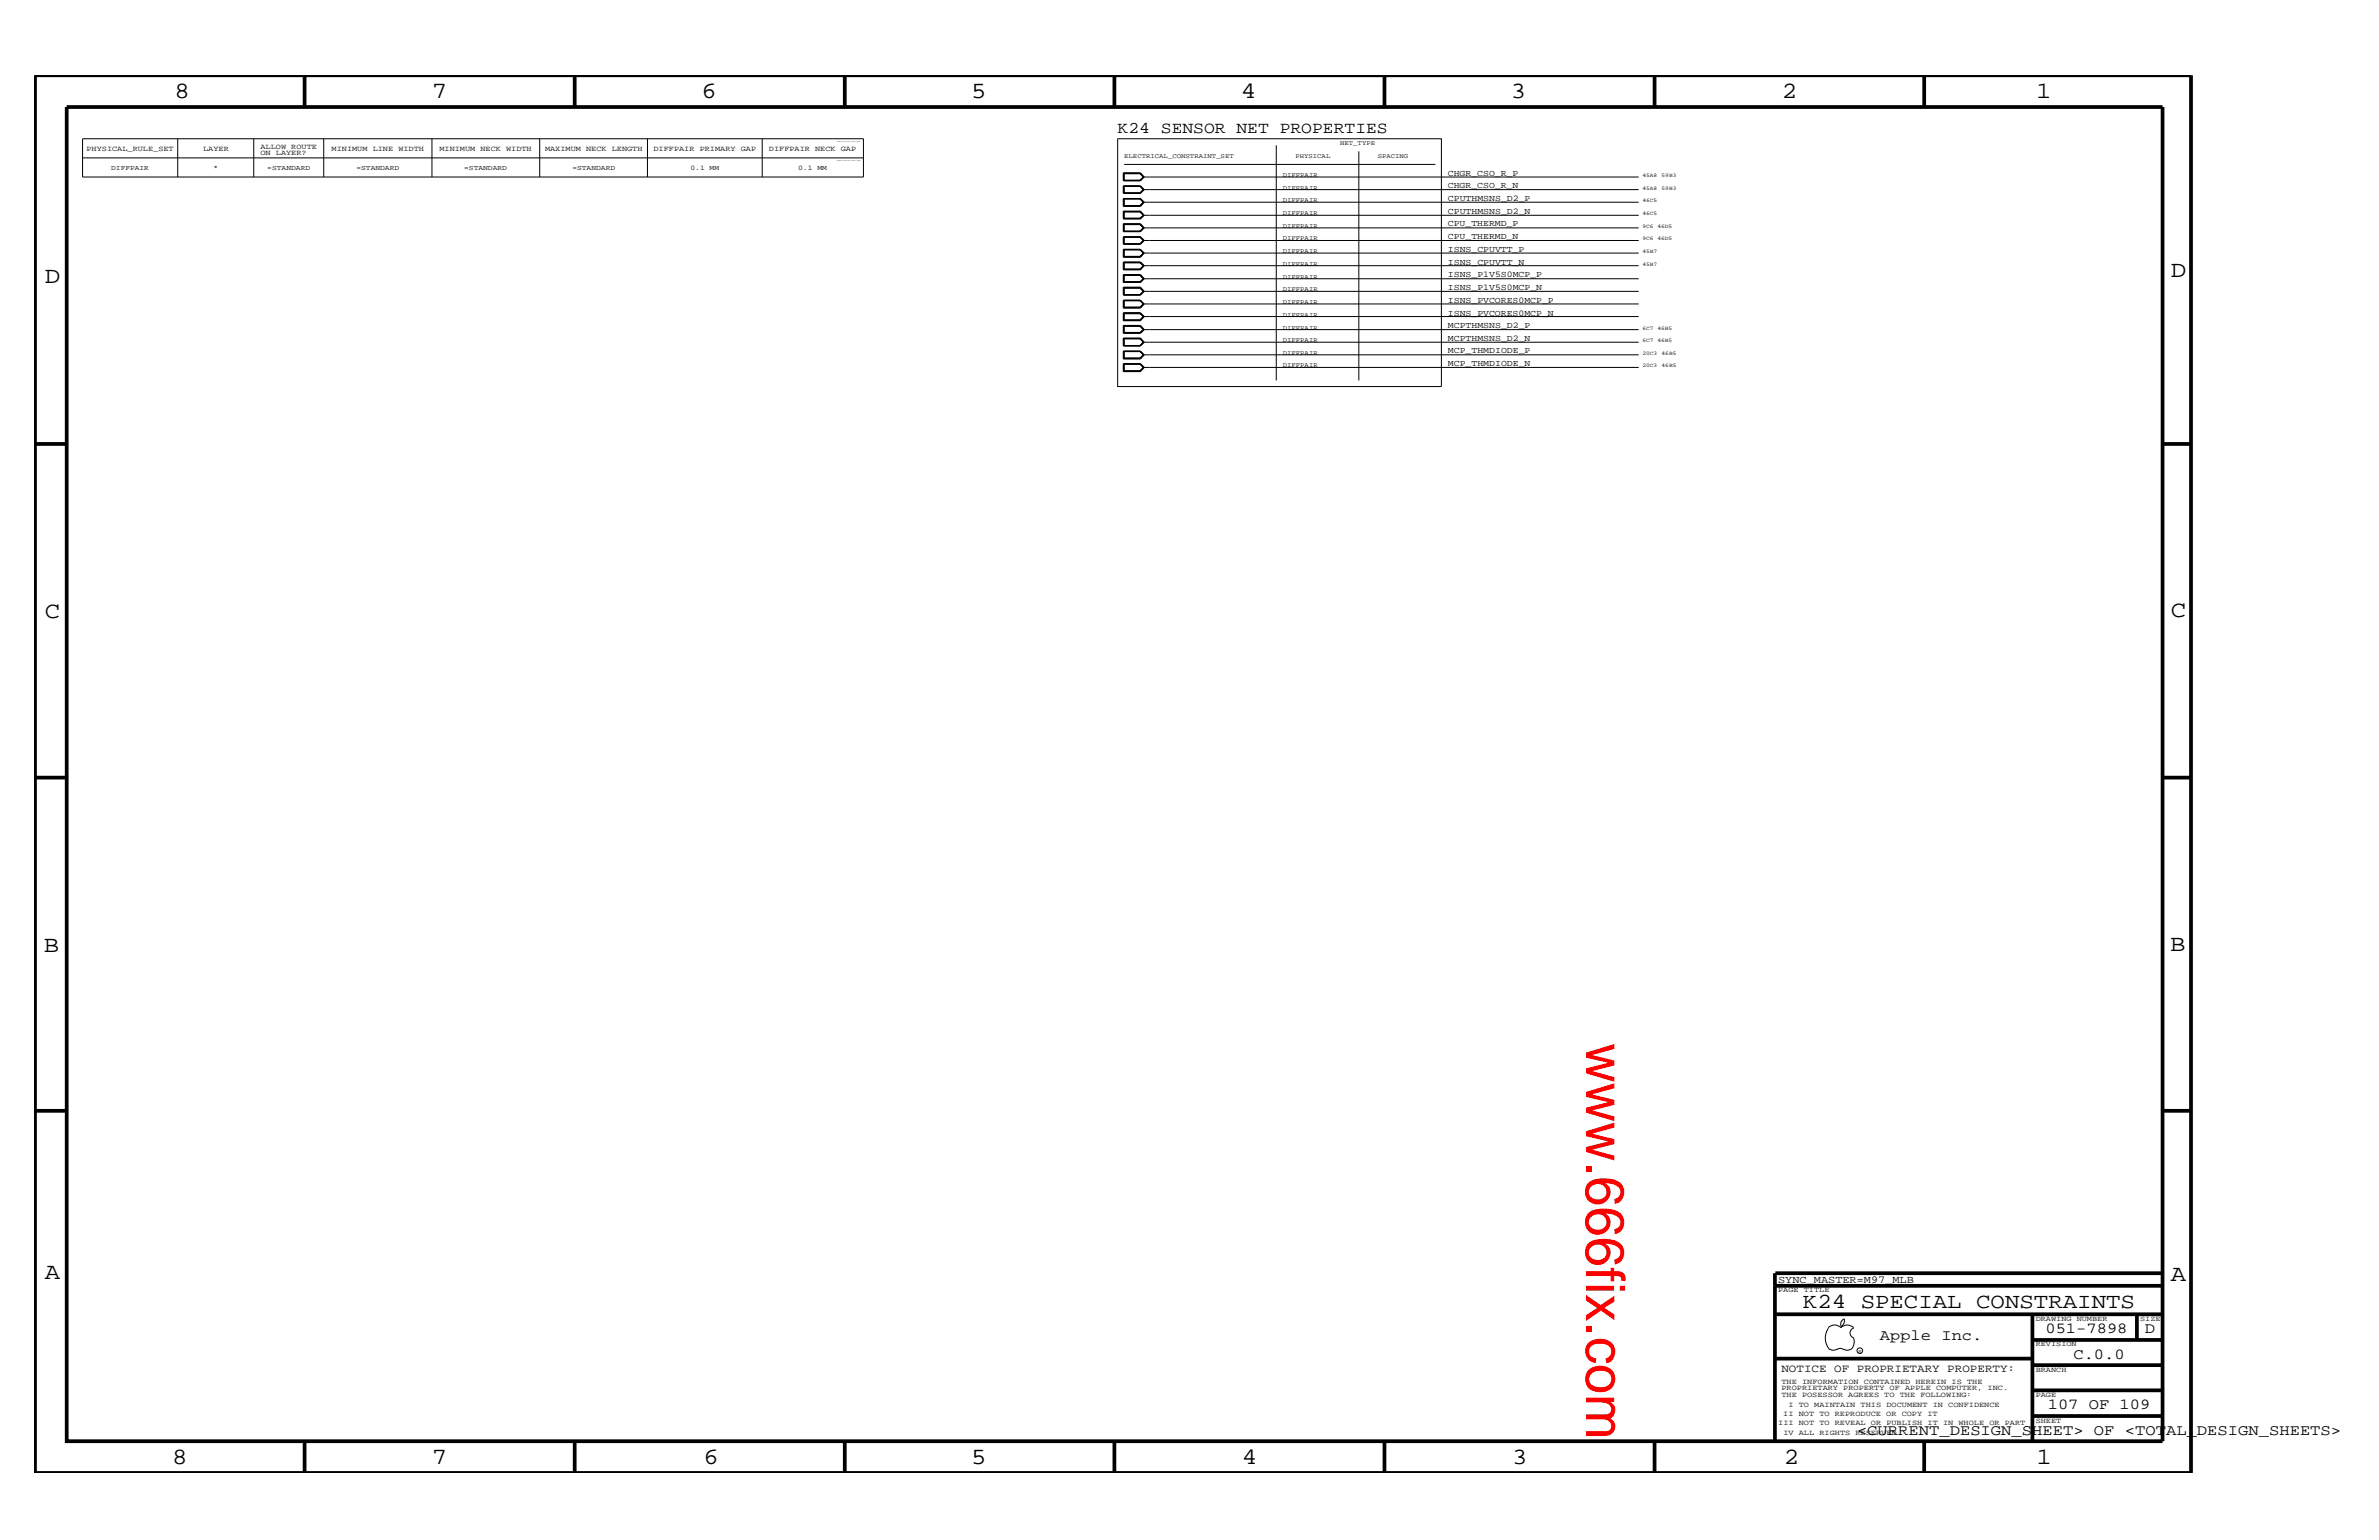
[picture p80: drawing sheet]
<svg xmlns="http://www.w3.org/2000/svg" width="432mm" height="279mm" viewBox="0 0 432 279" stroke-linecap="round" stroke-linejoin="round" font-family="sans-serif">
<defs><g id="words">
<text font-size="9.9" fill="#f00" x="287.9" y="189.3" transform="rotate(90 287.9 189.3)">www.666fix.com</text>
<g font-size="4.2">
<text x="31.7" y="17.8">8</text>
<text x="78.4" y="17.8">7</text>
<text x="127.3" y="17.8">6</text>
<text x="176.3" y="17.8">5</text>
<text x="225.2" y="17.8">4</text>
<text x="274.2" y="17.8">3</text>
<text x="323.4" y="17.8">2</text>
<text x="369.6" y="17.8">1</text>
<text x="8.1" y="51.3">D</text>
<text x="394" y="50.3">D</text>
<text x="8.1" y="112.1">C</text>
<text x="394" y="111.9">C</text>
<text x="8" y="172.7">B</text>
<text x="393.9" y="172.5">B</text>
<text x="8.1" y="232">A</text>
<text x="394" y="232.4">A</text>
<text x="31.2" y="265.6">8</text>
<text x="78.4" y="265.6">7</text>
<text x="127.7" y="265.6">6</text>
<text x="176.3" y="265.6">5</text>
<text x="225.4" y="265.6">4</text>
<text x="274.5" y="265.6">3</text>
<text x="323.8" y="265.6">2</text>
<text x="369.7" y="265.6">1</text>
</g>
<text font-size="3.9" x="327.2" y="237.3">K24 SPECIAL CONSTRAINTS</text>
<text font-size="3" x="202.9" y="24.1">K24 SENSOR NET PROPERTIES</text>
<g font-size="2.8">
<text x="341.2" y="243.1">Apple Inc.</text>
<text x="371.3" y="241.9">051-7898</text>
<text x="389.3" y="241.9">D</text>
<text x="376.3" y="246.5">C.0.0</text>
<text x="371.7" y="255.7">107 OF 109</text>
<text x="337.1" y="260.4">&lt;CURRENT_DESIGN_SHEET&gt; OF &lt;TOTAL_DESIGN_SHEETS&gt;</text>
</g>
<text font-size="2" x="323.3" y="248.9">NOTICE OF PROPRIETARY PROPERTY:</text>
<text font-size="1.9" x="322.7" y="232.7">SYNC_MASTER=M97_MLB</text>
<g font-size="1.6">
<text x="262.8" y="31.9">CHGR_CSO_R_P</text>
<text x="262.8" y="34.1">CHGR_CSO_R_N</text>
<text x="262.8" y="36.5">CPUTHMSNS_D2_P</text>
<text x="262.8" y="38.8">CPUTHMSNS_D2_N</text>
<text x="262.8" y="41.1">CPU_THERMD_P</text>
<text x="262.8" y="45.7">ISNS_CPUVTT_P</text>
<text x="262.8" y="43.4">CPU_THERMD_N</text>
<text x="262.8" y="52.6">ISNS_P1V5S0MCP_N</text>
<text x="262.8" y="50.3">ISNS_P1V5S0MCP_P</text>
<text x="262.8" y="48">ISNS_CPUVTT_N</text>
<text x="262.8" y="59.5">MCPTHMSNS_D2_P</text>
<text x="262.8" y="57.3">ISNS_PVCORES0MCP_N</text>
<text x="262.8" y="54.9">ISNS_PVCORES0MCP_P</text>
<text x="262.8" y="61.8">MCPTHMSNS_D2_N</text>
<text x="262.8" y="64.1">MCP_THMDIODE_P</text>
<text x="262.8" y="66.5">MCP_THMDIODE_N</text>
</g>
<g font-size="1.4">
<text x="15.7" y="27.5">PHYSICAL_RULE_SET</text>
<text x="36.9" y="27.5">LAYER</text>
<text x="47.3" y="27">ALLOW ROUTE</text>
<text x="47.3" y="28.1">ON LAYER?</text>
<text x="60.2" y="27.5">MINIMUM LINE WIDTH</text>
<text x="79.8" y="27.5">MINIMUM NECK WIDTH</text>
<text x="98.9" y="27.5">MAXIMUM NECK LENGTH</text>
<text x="118.6" y="27.5">DIFFPAIR PRIMARY GAP</text>
<text x="139.6" y="27.5">DIFFPAIR NECK GAP</text>
<text x="322.7" y="234.4">PAGE TITLE</text>
<text x="369.5" y="239.6">DRAWING NUMBER</text>
<text x="388.5" y="239.6">SIZE</text>
<text x="369.5" y="244.2">REVISION</text>
<text x="323.3" y="251.1">THE INFORMATION CONTAINED HEREIN IS THE</text>
<text x="369.5" y="248.9">BRANCH</text>
<text x="323.3" y="253.4">THE POSESSOR AGREES TO THE FOLLOWING:</text>
<text x="323.3" y="252.3">PROPRIETARY PROPERTY OF APPLE COMPUTER, INC.</text>
<text x="323.7" y="256.9">II NOT TO REPRODUCE OR COPY IT</text>
<text x="324.6" y="255.2">I TO MAINTAIN THIS DOCUMENT IN CONFIDENCE</text>
<text x="369.5" y="253.4">PAGE</text>
<text x="322.7" y="258.6">III NOT TO REVEAL OR PUBLISH IT IN WHOLE OR PART</text>
<text x="323.7" y="260.4">IV ALL RIGHTS RESERVED</text>
<text x="369.5" y="258.1">SHEET</text>
</g>
<g font-size="1.3">
<text x="20.2" y="30.9">DIFFPAIR</text>
<text x="38.8" y="30.9">*</text>
<text x="48.5" y="30.9">=STANDARD</text>
<text x="64.7" y="30.9">=STANDARD</text>
<text x="84.2" y="30.9">=STANDARD</text>
<text x="103.9" y="30.9">=STANDARD</text>
<text x="125.3" y="30.9">0.1 MM</text>
<text x="144.9" y="30.9">0.1 MM</text>
</g>
<g font-size="1.2">
<text x="204" y="28.6">ELECTRICAL_CONSTRAINT_SET</text>
<text x="235.1" y="28.6">PHYSICAL</text>
<text x="243.2" y="26.4">NET_TYPE</text>
<text x="250.1" y="28.6">SPACING</text>
<text x="232.8" y="32.1">DIFFPAIR</text>
<text x="232.8" y="34.4">DIFFPAIR</text>
<text x="232.8" y="36.7">DIFFPAIR</text>
<text x="232.8" y="39.1">DIFFPAIR</text>
<text x="232.8" y="41.3">DIFFPAIR</text>
<text x="232.8" y="45.9">DIFFPAIR</text>
<text x="232.8" y="43.6">DIFFPAIR</text>
<text x="232.8" y="52.9">DIFFPAIR</text>
<text x="232.8" y="50.6">DIFFPAIR</text>
<text x="232.8" y="48.2">DIFFPAIR</text>
<text x="232.8" y="59.8">DIFFPAIR</text>
<text x="232.8" y="57.4">DIFFPAIR</text>
<text x="232.8" y="55.1">DIFFPAIR</text>
<text x="232.8" y="62.1">DIFFPAIR</text>
<text x="232.8" y="64.4">DIFFPAIR</text>
<text x="232.8" y="66.7">DIFFPAIR</text>
</g>
<g font-size="1">
<text x="298.1" y="32.1">45A8</text>
<text x="298.1" y="34.4">45A8</text>
<text x="301.6" y="32.1">59B3</text>
<text x="301.6" y="34.4">59B3</text>
<text x="298.1" y="36.7">46C5</text>
<text x="298.1" y="39.1">46C5</text>
<text x="298.1" y="41.3">9C6 46D5</text>
<text x="298.1" y="45.9">45B7</text>
<text x="298.1" y="43.6">9C6 46D5</text>
<text x="298.1" y="48.2">45B7</text>
<text x="298.1" y="59.8">6C7 46B5</text>
<text x="298.1" y="62.1">6C7 46B5</text>
<text x="298.1" y="64.4">20C3</text>
<text x="301.6" y="64.4">46B5</text>
<text x="298.1" y="66.7">20C3</text>
<text x="301.6" y="66.7">46B5</text>
</g>
<text font-size=".9" x="337.3" y="245.4">R</text>
<g font-size=".3">
<text x="151.9" y="25.8">TABLE_PHYSICAL_RULE_HEAD</text>
<text x="151.9" y="29.2">TABLE_PHYSICAL_RULE_ITEM</text>
</g>
</g></defs>
<g fill="none" stroke="#000" stroke-width=".18">
<path d="M15 25.2h141.7v6.9h-141.7zM15 28.6h141.7M32.3 25.2v6.9M46.1 25.2v6.9M58.8 25.2v6.9M78.4 25.2v6.9M98 25.2v6.9M117.5 25.2v6.9M138.3 25.2v6.9M202.9 25.2h58.7v44.9h-58.7zM203.9 33.7h3.1l.7 .7-.7 .7h-3.1zM203.9 31.4h3.1l.7 .7-.7 .7h-3.1z"/>
<path d="M203.9 36h3.1l.7 .7-.7 .8h-3.1zM203.9 38.3h3.1l.7 .8-.7 .6h-3.1zM204 33.7v1.4M204 36v1.4h2.9M204 33.8h2.9l.6 .6M204 36.1h2.9l.6 .6M204 33.8v1.2M204 36.1v1.2h2.9l.6-.6M204 38.5h2.9l.6 .6-.6 .5h-2.9zM204 29.8h56.5M206.9 33.7l.7 .7-.7 .7M206.9 31.4h-2.9v1.4"/>
<path d="M206.9 38.4h-2.9v1.3h2.9M206.9 31.4l.7 .7-.7 .7M206.9 31.4l.6 .7M206.9 38.4l.7 .7-.7 .6M206.9 38.4l.6 .7M206.9 36l.7 .7-.7 .7M207.5 34.4l-.6 .6h-2.9M207.5 32.1l-.6-.6h-2.9v1.2M207.5 34.4h89.9M207.5 32.1l-.6 .6h-2.9M207.5 32.1h89.9M207.5 39.1l-.6 .6"/>
<path d="M207.5 39.1h89.9M207.5 36.7l-.6 .7M207.5 36.7h89.9M231.6 26.4v42.6M246.6 27.5v41.5M203.9 40.6h3.1l.7 .7-.7 .7h-3.1zM203.9 43h3.1l.7 .6-.7 .7h-3.1zM203.9 45.2h3.1l.7 .7-.7 .8h-3.1zM203.9 47.5h3.1l.7 .7-.7 .8h-3.1zM203.9 49.8h3.1l.7 .8-.7 .7h-3.1zM203.9 52.1h3.1l.7 .8-.7 .6h-3.1zM203.9 54.5h3.1l.7 .6-.7 .8h-3.1z"/>
<path d="M203.9 56.8h3.1l.7 .6-.7 .8h-3.1zM203.9 59h3.1l.7 .8-.7 .7h-3.1zM204 43v1.3M204 45.2v1.4h2.9M204 53.5v-1.3h2.9l.7 .7-.7 .6M204 54.5v1.3h2.9l.7-.7-.7-.6M204 56.8v1.3h2.9M204 45.3h2.9l.6 .6M204 43h2.9l.6 .6M204 52.3h2.9l.6 .6M204 56.8h2.9l.6 .6M204 54.6h2.9l.6 .5"/>
<path d="M204 43v1.2M204 45.3v1.2h2.9l.6-.6M204 47.7h2.9l.6 .5-.6 .6h-2.9zM204 50h2.9l.6 .6-.6 .5h-2.9zM204 52.3v1.2M204 54.6v1.1M204 56.9h2.9l.6 .5-.6 .6h-2.9zM204 59.2h2.9l.6 .6-.6 .5h-2.9zM206.9 40.7h-2.9v1.3M206.9 47.6h-2.9v1.3h2.9M206.9 49.9h-2.9v1.4M206.9 59.1h-2.9v1.3h2.9"/>
<path d="M206.9 40.7l.7 .6-.7 .7M206.9 40.7l.6 .6M206.9 45.2l.7 .7-.7 .7M206.9 43l.7 .6-.7 .7M206.9 49.9l.7 .7-.7 .7M206.9 49.9l.6 .7M206.9 47.6l.7 .6-.7 .7M206.9 47.6l.6 .6M206.9 56.8l.7 .6-.7 .7M206.9 59.1l.7 .7-.7 .6M206.9 59.1l.6 .7M207.5 41.3l-.6-.5h-2.9v1.1"/>
<path d="M207.5 41.3l-.6 .6h-2.9M207.5 41.3h89.9M207.5 45.9l-.6 .7M207.5 45.9h89.9M207.5 43.6l-.6 .6h-2.9M207.5 43.6h89.9M207.5 50.6l-.6 .6h-2.9M207.5 50.6h89.9M207.5 48.2l-.6 .7M207.5 48.2h89.9M207.5 52.9l-.6 .6h-2.9M207.5 52.9h89.9"/>
<path d="M207.5 57.4l-.6 .7M207.5 57.4h89.9M207.5 55.1l-.6 .6h-2.9M207.5 55.1h89.9M207.5 59.8l-.6 .6M207.5 59.8h89.9M203.9 61.3h3.1l.7 .8-.7 .7h-3.1zM203.9 63.7h3.1l.7 .7-.7 .7h-3.1zM203.9 66h3.1l.7 .7-.7 .7h-3.1zM204 63.7v1.4h2.9l.7-.7-.7-.7M204 66v1.3h2.9M204 63.8h2.9l.6 .6"/>
<path d="M204 66.1h2.9l.6 .6M204 63.8v1.2M204 66.1v1.2h2.9l.6-.6M206.9 61.4h-2.9v1.4M206.9 61.4l.7 .7-.7 .7M206.9 61.4l.6 .7M206.9 66l.7 .7-.7 .6M207.5 62.1l-.6-.6h-2.9v1.2M207.5 62.1l-.6 .6h-2.9M207.5 62.1h89.9M207.5 64.4l-.6 .6h-2.9M207.5 64.4h89.9"/>
<path d="M207.5 66.7l-.6 .6M207.5 66.7h89.9M334.7 239.3l.1 .3a1.19 1.19 0 0 1-.6 1.1M334.8 239.3a1.02 1.02 0 0 0-.6 1.3M331.8 240.9a1.61 1.61 0 0 1 2.4 0M331.9 241a3.1 3.1 0 0 0 .2 3.9M332.1 244.8l.6 .2 .7-.2M333.4 244.9l.6-.3 .7 .3M334.1 240.9a1.61 1.61 0 0 1 2.3 0M334.6 244.8l.7 .2 .6-.2M336.4 242.8l.2 .6a1.95 1.95 0 0 1-.6 1.4M336.5 240.9a.93 .93 0 0 0-.7 .9 .93 .93 0 0 0 .7 .9"/>
<circle cx="337.6" cy="245.1" r=".51"/>
</g>
<g fill="none" stroke="#000" stroke-width=".68" stroke-linecap="butt">
<path d="M6.4 13.7h391.3v253.5h-391.3zM12.1 19.4h380.4v242.1h-380.4zM55.3 13.7v5.7M104.3 13.7v5.7M153.3 13.7v5.7M202.3 13.7v5.7M251.3 13.7v5.7M300.3 13.7v5.7M349.3 13.7v5.7M6.4 80.5h5.7M392.5 80.5h5.2M6.4 141.1h5.7"/>
<path d="M392.5 141.1h5.2M6.4 201.5h5.7M392.5 201.5h5.2M322.2 231v30.5M322.2 233.3h70.3M322.2 238.4h70.3M322.2 231h70.3M368.9 238.4v23.1M387.9 238.4v4.7M322.2 246.5h46.7M368.9 256.9h23.6M368.9 252.3h23.6"/>
<path d="M368.9 247.7h23.6M368.9 243.1h23.6M55.3 261.5v5.7M104.3 261.5v5.7M153.3 261.5v5.7M202.3 261.7v5.5M251.3 261.5v5.7M300.3 261.5v5.7M349.3 261.5v5.7"/>
</g>
<use href="#words"/>
</svg>
